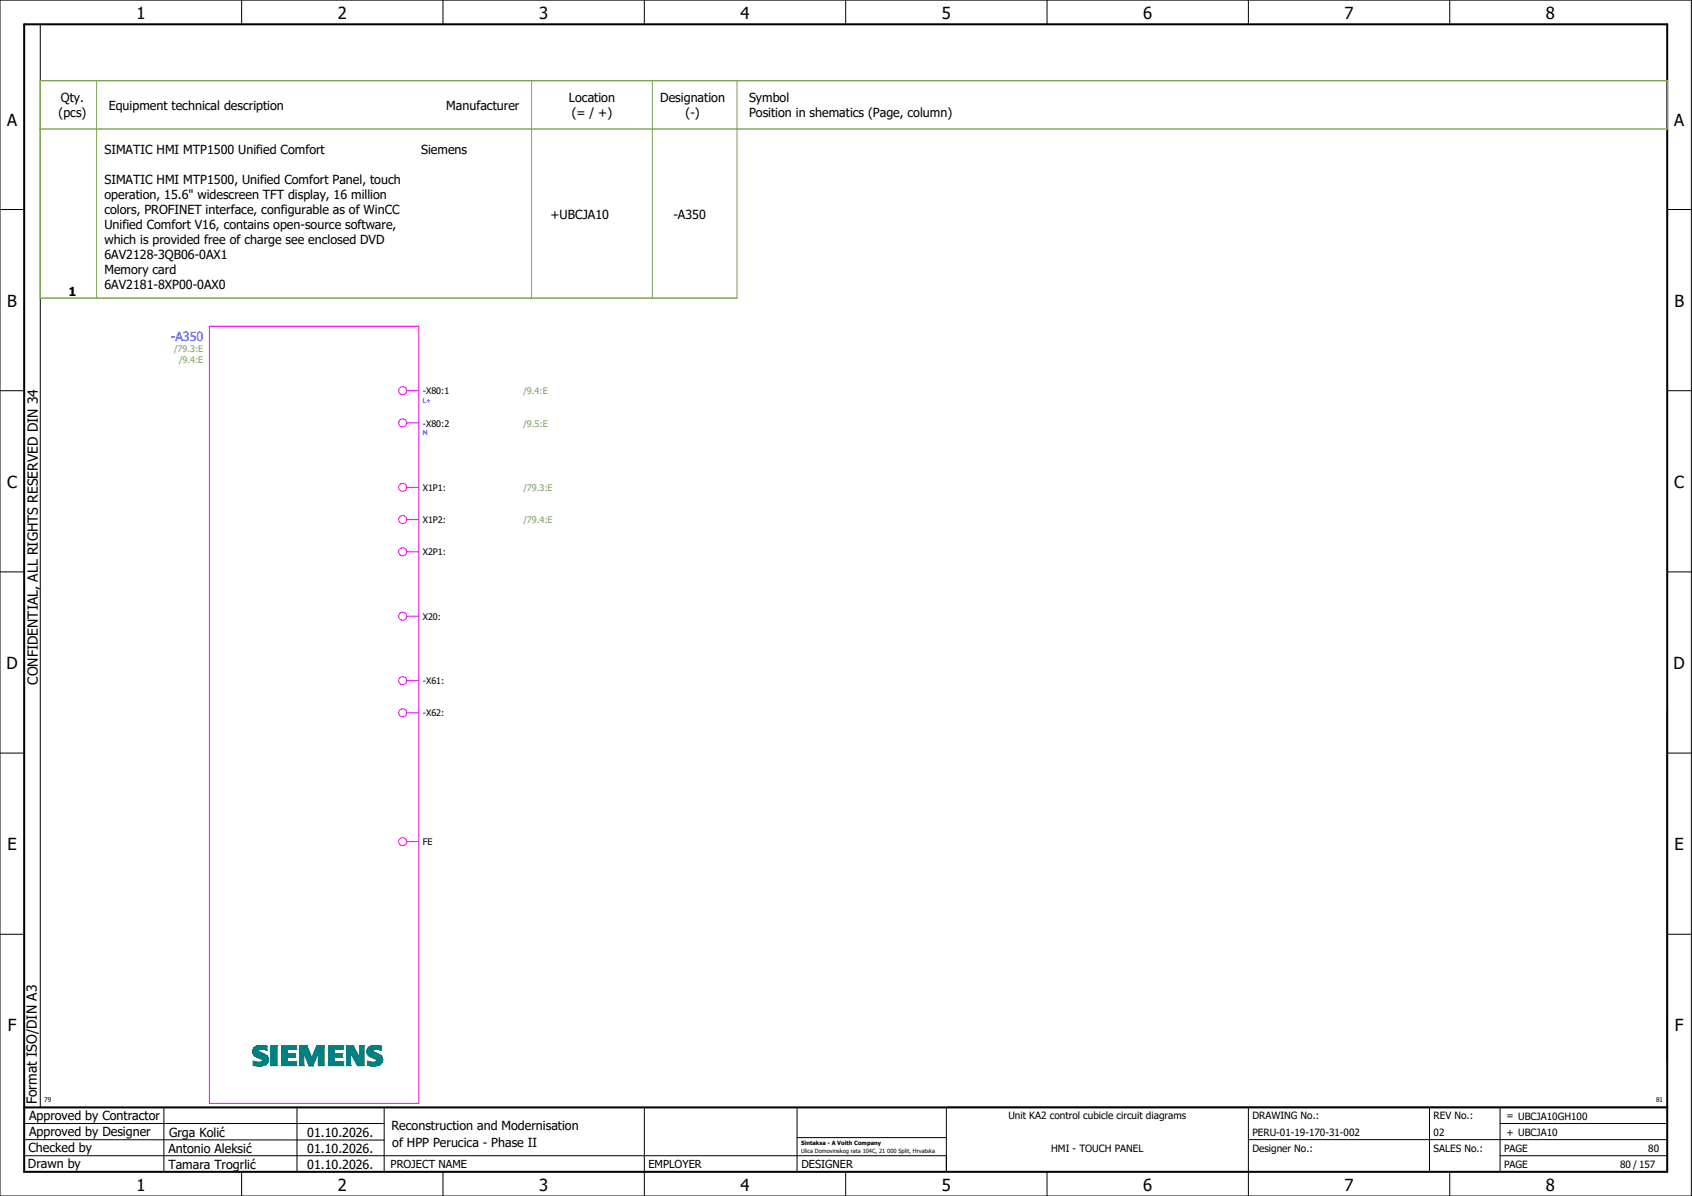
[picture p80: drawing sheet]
<svg xmlns="http://www.w3.org/2000/svg" width="420mm" height="297mm" viewBox="0 0 420 297" stroke-linecap="round" stroke-linejoin="round" font-family="sans-serif">
<defs><g id="words">
<g font-size="4.1">
<text x="33.9" y="4.7">1</text>
<text x="83.9" y="4.7">2</text>
<text x="133.9" y="4.7">3</text>
<text x="183.9" y="4.7">4</text>
<text x="233.9" y="4.7">5</text>
<text x="283.9" y="4.7">6</text>
<text x="333.9" y="4.7">7</text>
<text x="383.9" y="4.7">8</text>
<text x="1.8" y="31.2">A</text>
<text x="415.8" y="31.2">A</text>
<text x="1.8" y="76.2">B</text>
<text x="415.8" y="76.2">B</text>
<text x="1.8" y="121.2">C</text>
<text x="415.8" y="121.2">C</text>
<text x="1.6" y="166.2">D</text>
<text x="415.6" y="166.2">D</text>
<text x="1.8" y="211.2">E</text>
<text x="415.8" y="211.2">E</text>
<text x="1.9" y="256.2">F</text>
<text x="415.9" y="256.2">F</text>
<text x="33.9" y="295.7">1</text>
<text x="83.9" y="295.7">2</text>
<text x="133.9" y="295.7">3</text>
<text x="183.9" y="295.7">4</text>
<text x="233.9" y="295.7">5</text>
<text x="283.9" y="295.7">6</text>
<text x="333.9" y="295.7">7</text>
<text x="383.9" y="295.7">8</text>
</g>
<g font-size="3.4">
<text x="9.4" y="170" transform="rotate(-90 9.4 170)">CONFIDENTIAL, ALL RIGHTS RESERVED DIN 34</text>
<text x="9.2" y="274.3" transform="rotate(-90 9.2 274.3)">Format ISO/DIN A3</text>
</g>
<g font-size="3.1">
<text x="14.5" y="29.1">(pcs)</text>
<text x="15.1" y="25.4">Qty.</text>
<text x="27" y="27.3">Equipment technical description</text>
<text x="110.8" y="27.3">Manufacturer</text>
<text x="141.3" y="25.4">Location</text>
<text x="142" y="29.1">(= / +)</text>
<text x="164" y="25.4">Designation</text>
<text x="170.2" y="29.1">(-)</text>
<text x="186" y="25.4">Symbol</text>
<text x="186" y="29.1">Position in shematics (Page, column)</text>
<text x="25.9" y="38.1">SIMATIC HMI MTP1500 Unified Comfort</text>
<text x="104.6" y="38.1">Siemens</text>
<text x="25.9" y="45.6">SIMATIC HMI MTP1500, Unified Comfort Panel, touch</text>
<text x="25.9" y="49.4">operation, 15.6&quot; widescreen TFT display, 16 million</text>
<text x="25.9" y="53.1">colors, PROFINET interface, configurable as of WinCC</text>
<text x="25.9" y="56.9">Unified Comfort V16, contains open-source software,</text>
<text x="136.7" y="54.4">+UBCJA10</text>
<text x="167.2" y="54.4">-A350</text>
<text x="25.9" y="60.6">which is provided free of charge see enclosed DVD</text>
<text x="25.9" y="64.4">6AV2128-3QB06-0AX1</text>
<text x="25.9" y="68.1">Memory card</text>
<text x="25.9" y="71.9">6AV2181-8XP00-0AX0</text>
<text x="17" y="73.4">1</text>
<text x="7.2" y="278.1">Approved by Contractor</text>
<text x="97.2" y="280.5">Reconstruction and Modernisation</text>
<text x="7.1" y="286.1">Checked by</text>
<text x="7.2" y="282.1">Approved by Designer</text>
<text x="41.8" y="286.2">Antonio Aleksić</text>
<text x="42" y="282.3">Grga Kolić</text>
<text x="76.3" y="282.3">01.10.2026.</text>
<text x="76.3" y="286.3">01.10.2026.</text>
<text x="97.4" y="284.8">of HPP Perucica - Phase II</text>
<text x="6.9" y="290">Drawn by</text>
<text x="41.8" y="290.3">Tamara Trogrlić</text>
<text x="76.3" y="290.3">01.10.2026.</text>
</g>
<text font-size="3.1" fill="#00f" x="42.4" y="84.6">-A350</text>
<g font-size="2.7">
<text x="97" y="290.1">PROJECT NAME</text>
<text x="161" y="290.1">EMPLOYER</text>
<text x="199" y="290.1">DESIGNER</text>
</g>
<g font-size="2.5">
<text x="250.4" y="278">Unit KA2 control cubicle circuit diagrams</text>
<text x="311" y="278">DRAWING No.:</text>
<text x="356" y="278">REV No.:</text>
<text x="374.1" y="278">= UBCJA10GH100</text>
<text x="261" y="286">HMI - TOUCH PANEL</text>
<text x="311" y="286">Designer No.:</text>
<text x="311" y="282">PERU-01-19-170-31-002</text>
<text x="356" y="286">SALES No.:</text>
<text x="356" y="282">02</text>
<text x="373.5" y="286">PAGE</text>
<text x="374.1" y="282.1">+ UBCJA10</text>
<text x="409.3" y="286">80</text>
<text x="373.5" y="290">PAGE</text>
<text x="402.3" y="290">80 / 157</text>
</g>
<g font-size="2.2" fill="#7ca552">
<text x="43.3" y="87.5">/79.3:E</text>
<text x="44.5" y="90.2">/9.4:E</text>
<text x="130" y="97.9">/9.4:E</text>
<text x="130" y="105.9">/9.5:E</text>
<text x="130" y="121.9">/79.3:E</text>
<text x="130" y="129.9">/79.4:E</text>
</g>
<g font-size="2.2">
<text x="105" y="97.9">-X80:1</text>
<text x="105" y="105.9">-X80:2</text>
<text x="105" y="121.9">X1P1:</text>
<text x="105" y="129.9">X1P2:</text>
<text x="105" y="137.9">X2P1:</text>
<text x="105" y="153.9">X20:</text>
<text x="105" y="169.9">-X61:</text>
<text x="105" y="177.9">-X62:</text>
<text x="105" y="209.9">FE</text>
</g>
<g font-size="1.6" fill="#00f">
<text x="105" y="100">L+</text>
<text x="105" y="108">M</text>
</g>
<g font-size="1.6">
<text x="11" y="273.7">79</text>
<text x="411.2" y="273.7">81</text>
</g>
<g font-size="1.4">
<text x="198.9" y="284.4">Sintaksa - A Voith Company</text>
<text x="198.9" y="286.4">Ulica Domovinskog rata 104C, 21 000 Split, Hrvatska</text>
</g>
</g></defs>
<g fill="none" stroke="#000" stroke-width=".25">
<path d="M0 0h420v297h-420zM10 6v269M60 0v6M110 0v6M160 0v6M210 0v6M260 0v6M310 0v6M360 0v6M0 52h6M414 52h6M0 97h6"/>
<path d="M414 97h6M0 142h6M414 142h6M414 176.3v87.4M0 187h6M414 187h6M0 232h6M414 232h6M6 279h89.4M40.7 275v16M73.7 274.9v16M95.4 275.1v16"/>
<path d="M160 275v22M197.9 275.1v16M310 275v22M355 275v16M372.5 279h41.5M372.5 275v16M414 275h-179v16M6 283l89.4 .1M6 287h229M60 291v6M110 291v6M197.9 282.5h37.1"/>
<path d="M210 291v6M260 291v6M310 283h104M360 291v6M372.5 287h41.5"/>
</g>
<path d="M6 6h408v285h-408zM6 275h408" fill="none" stroke="#000" stroke-width=".5"/>
<path d="M24 20v54M132 20v54M162 20v54M183 20v54" fill="none" stroke="#7ca552" stroke-width=".25"/>
<path d="M10 32h404v-12h-404v54h173" fill="none" stroke="#7ca552" stroke-width=".35"/>
<g fill="none" stroke="#f0f" stroke-width=".25">
<path d="M52 81h52v193h-52zM101 97h3M101 105h3M101 121h3M101 129h3M101 137h3M101 153h3M101 169h3M101 177h3M101 209h3"/>
<circle cx="100" cy="97" r="1"/>
<circle cx="100" cy="105" r="1"/>
<circle cx="100" cy="129" r="1"/>
<circle cx="100" cy="137" r="1"/>
<circle cx="100" cy="121" r="1"/>
<circle cx="100" cy="153" r="1"/>
<circle cx="100" cy="169" r="1"/>
<circle cx="100" cy="177" r="1"/>
<circle cx="100" cy="209" r="1"/>
</g>
<g fill="none" stroke="#008080" stroke-width=".25">
<path d="M64.8 259.7h.1M64.8 259.7l1.4 .1M64.8 259.7l-1.4 .3M66.2 259.8h.1M66.2 259.8v1M67.3 259.7h.1M67.3 259.7h1.4M67.3 259.7v5M68.7 259.7h.1M68.7 259.7v5M69.9 259.7h.1M69.9 259.7h3.6"/>
<path d="M69.9 259.7v5M73.5 259.7h.1M73.5 259.7v.9M74.4 259.7h.1M74.4 259.7h1.8M74.4 259.7v5M76.2 259.7h.1M76.2 259.7l1.2 3.1M78.7 259.7h.1M78.7 259.7l-1.3 3.1M78.7 259.7h1.7M80.4 259.7h.1"/>
<path d="M80.4 259.7v5M81.6 259.7h.1M81.6 259.7h3.6M81.6 259.7v5M85.2 259.7h.1M85.2 259.7v.9M86.1 259.7h.1M86.1 259.7h1.6M86.1 259.7v5M87.7 259.7h.1M87.7 259.7l1.7 3.2M89.4 259.7h.1"/>
<path d="M89.4 259.7h.9M89.4 259.7v3.2M90.3 259.7h.1M90.3 259.7v5M93.2 259.7h.1M93.2 259.7l1.4 .1M93.2 259.7l-1.5 .3M94.6 259.8h.1M94.6 259.8v1M62.8 261.2h.1M62.8 261.2l.1 .5 .3 .5M62.8 260.9v.3"/>
<path d="M62.8 260.9h.1M62.8 260.8v.1M62.8 260.8h.1M62.9 260.7l-.1 .1M62.9 260.7h.1M62.9 260.6v.1M62.9 264.6h.1M62.9 263.6h.1M62.9 264.6l1.6 .1M62.9 263.6v1M62.9 263.6l1.5 .3M62.9 260.6h.1"/>
<path d="M62.9 260.5v.1M63 260.5h-.1M63.1 260.3l-.1 .2M63.1 260.3h.1M63.1 260.2v.1M63.2 260.2h-.1M63.2 260.2h.1M63.2 262.2h.1M63.2 260.1v.1M63.3 260.1h-.1M63.3 262.2h.1M63.3 260.1h.1"/>
<path d="M63.3 262.2l.1 .1M63.3 260v.1M63.4 260h.1M63.4 260h-.1M63.4 262.3h.1M63.5 262.3h.1M63.5 262.3v.1M63.5 262.4h.1M63.6 262.4h.1M63.6 262.4l.6 .3M64.1 261h.1M64.1 260.9h.1"/>
<path d="M64.1 260.8v.1M64.2 261.1h.1M64.2 260.8h-.1M64.2 262.7h.1M64.2 260.8h.1M64.2 260.7v.1M64.2 261.1v.1M64.2 261.2h.1M64.2 262.7l.5 .2M64.2 260.7h.1M64.3 260.6v.1M64.3 261.2h.1"/>
<path d="M64.3 261.2l.1 .1M64.3 260.6h.1M64.4 260.6h-.1M64.4 261.3h.1M64.4 263.9h.1M64.4 262.7v.1M64.4 260.6h.1M64.4 262.8h.1M64.5 264.7h.1M64.5 260.6h-.1M64.5 261.3h.1M64.5 263.9h-.1"/>
<path d="M64.5 261.3l.3 .2M64.5 263.8v.1M64.5 260.5v.1M64.6 260.5h-.1M64.6 260.5h.1M64.7 263.8h-.2M64.7 263.8h.1M64.7 260.5h-.1M64.7 262.9h.1M64.8 260.5h-.1M64.8 262.9l.2 .1M64.8 261.5l.3 .1"/>
<path d="M64.9 263.8h-.2M64.9 263.8h.1M64.9 260.5h.1M64.9 260.5h-.1M64.9 260.5l1.3 .3M65 263.8h-.1M65 263h.1M65 263v.1M65 263.1h.1M65 263.7v.1M65.1 261.6h.1M65.1 263.7h-.1"/>
<path d="M65.1 263.1h.1M65.1 263.1l.1 .1M65.1 263.7h.1M65.2 263.6h.1M65.2 261.6l.3 .2M65.2 263.2h.1M65.2 263.2v.1M65.2 263.5v.1M65.2 263.3v.1M65.2 263.5h.1M65.2 263.4h.1M65.2 263.4v.1"/>
<path d="M65.5 261.8h.1M65.5 261.8l.4 .2M65.9 262h.1M65.9 264.4h.1M65.9 264.4l-1.4 .3M66 262v.1M66 262.1h.1M66 264.3v.1M66.1 262.1h.1M66.1 264.3h-.1M66.1 264.3h.1M66.1 262.1v.1"/>
<path d="M66.1 262.2h.1M66.2 262.2h.1M66.2 260.8h.1M66.2 262.2l.1 .1M66.3 262.3h.1M66.3 262.3l.3 .9M66.6 263.6l-.5 .7M66.6 263.6h.1M66.6 263.4v.2M66.6 263.3v.1M66.6 263.2h.1M66.6 263.2v.1"/>
<path d="M67.3 264.7h.1M67.3 264.7h1.4M68.7 264.7h.1M69.9 264.7h.1M69.9 264.7h3.7M71.3 263.7h.1M71.3 262.6h.1M71.3 261.7h.1M71.3 260.6h.1M71.3 262.6h1.9M71.3 261.7h1.9M71.3 260.6h2.2"/>
<path d="M71.3 260.6v1.1M71.3 262.6v1.1M71.3 263.7h2.3M73.2 262.6h.1M73.2 261.7h.1M73.2 261.7v.9M73.5 260.6h.1M73.6 264.7h.1M73.6 263.7h.1M73.6 263.7v1M74.4 264.7h.1M74.4 264.7h1"/>
<path d="M75.4 264.7h.1M75.4 261.3h.1M75.4 261.3v3.4M75.4 261.3l1.4 3.4M76.8 264.7h.1M76.8 264.7h.8M77.4 262.8h.1M77.6 264.7h.1M79.1 261.3h.1M79.1 264.7h.1M79.1 261.3l-1.5 3.4M79.1 261.3v3.4"/>
<path d="M79.1 264.7h1.3M80.4 264.7h.1M81.6 264.7h.1M81.6 264.7h3.6M83 263.7h.1M83 262.6h.1M83 261.7h.1M83 260.6h.1M83 260.6v1.1M83 262.6v1.1M83 262.6h1.9M83 261.7h1.9"/>
<path d="M83 260.6h2.2M83 263.7h2.2M84.9 262.6h.1M84.9 261.7h.1M84.9 261.7v.9M85.2 260.6h.1M85.2 264.7h.1M85.2 263.7h.1M85.2 263.7v1M86.1 264.7h.1M86.1 264.7h1M87.1 264.7h.1"/>
<path d="M87.1 261.4h.1M87.1 261.4v3.3M87.1 261.4l1.7 3.3M88.8 264.7h.1M88.8 264.7h1.5M89.4 262.9h.1M90.3 264.7h.1M91.1 261.2h.1M91.1 261.2l.2 .5 .3 .5M91.1 261.1v.1M91.2 261.1h-.1M91.2 260.8v.3"/>
<path d="M91.2 260.8h.1M91.2 260.6v.2M91.2 263.6h.1M91.2 264.6h.1M91.2 263.6l1.5 .3M91.2 263.6v1M91.2 264.6l1.6 .1M91.3 260.6h-.1M91.3 260.5v.1M91.3 260.5h.1M91.4 260.4l-.1 .1M91.4 260.3v.1"/>
<path d="M91.4 260.3h.1M91.5 260.3h-.1M91.5 260.2v.1M91.5 260.2h.1M91.6 260.2h-.1M91.6 262.2h.1M91.6 260.1v.1M91.6 260.1h.1M91.7 260.1h-.1M91.7 262.2h.1M91.7 260v.1M91.7 262.3h.1"/>
<path d="M91.7 260h.1M91.8 262.3h.1M91.9 262.3v.1M91.9 262.4h.1M92 262.4h.1M92 262.4l.1 .1M92.1 262.5h.1M92.2 262.5l.1 .1M92.3 262.5l.2 .1M92.4 262.6l.1 .1M92.5 262.6v.1M92.5 261h.1"/>
<path d="M92.5 260.9h.1M92.5 260.8v.1M92.5 261.1h.1M92.5 260.8h.1M92.5 262.7h.1M92.6 260.7l-.1 .1M92.6 261.2h.1M92.6 262.7h.1M92.6 260.7h.1M92.6 262.7l.3 .1M92.7 261.2h.1M92.7 260.6l-.1 .1"/>
<path d="M92.7 260.6h.1M92.7 261.3h.1M92.7 263.9h.1M92.7 262.7l.1 .1M92.8 261.3h.1M92.8 260.6h-.1M92.8 263.9h-.1M92.8 260.6h.1M92.8 262.8h.1M92.8 264.7h.1M92.8 261.3l.2 .1M92.8 263.9h.1"/>
<path d="M92.9 260.6h-.1M92.9 262.8l.3 .2M92.9 260.5v.1M92.9 260.5h.1M93 260.5h-.1M93 261.4h.1M93 263.8l-.2 .1M93 261.4l.3 .1M93 263.8h.1M93.1 263.8h-.1M93.1 263.8h.1M93.2 261.5h.1"/>
<path d="M93.2 260.5h-.2M93.2 263.8h-.1M93.2 263h.1M93.3 263.8h-.1M93.3 260.5h.1M93.3 260.5l1.3 .3M93.3 263h.1M93.3 261.5l.1 .1M93.3 263.8h.1M93.3 261.6h.1M93.3 263l.1 .1M93.4 263.7l-.1 .1"/>
<path d="M93.4 261.6h.1M93.4 263.1h.1M93.4 263.7h.1M93.5 263.1h.1M93.5 261.6h.1M93.5 263.7h-.1M93.5 263.1v.1M93.5 263.6v.1M93.5 263.2h.1M93.5 261.6l.3 .2M93.5 261.6l.1 .1M93.5 263.6h.1"/>
<path d="M93.6 263.2v.2M93.6 263.6h-.1M93.6 263.5h.1M93.6 263.4v.1M93.6 263.4h.1M93.8 261.8h.1M93.8 261.8h.2M94 261.8v.1M94 261.9h.1M94.1 261.9h.1M94.1 261.9l.1 .1M94.2 262h.1"/>
<path d="M94.3 262h.1M94.3 264.4h.1M94.3 264.4l-1.5 .3M94.3 262l.1 .1M94.4 262.1h.1M94.5 264.3l-.2 .1M94.5 262.1v.1M94.5 262.2h.1M94.5 264.3h.1M94.5 264.2v.1M94.6 262.2v.1M94.6 264.2h-.1"/>
<path d="M94.6 260.8h.1M94.6 264.2h.1M94.6 262.3h.1M94.6 262.3l.4 .9M94.6 264.1v.1M94.7 264.1h-.1M94.7 264.1h.1M94.9 263.7l-.2 .4M94.9 263.7h.1M94.9 263.6v.1M94.9 263.6h.1M95 263.4l-.1 .2"/>
<path d="M95 263.3v.1M95 263.2h.1M95 263.2v.1"/>
</g>
<g fill="#008080" stroke="#008080" stroke-width=".25">
<path d="M91.5 260.2l1.2-.5 1.9 .1v1l-1.5-.3-.4 .1-.2 .3 .1 .3 1.7 .8 .5 .5 .1 1.1-.6 .8-1.2 .3-1.9-.1v-1l1.7 .2 .5-.1 .2-.3-.2-.3-1.5-.8-.5-.4-.2-.9z"/>
<path d="M81.6 259.7h3.6v.9h-2.2v1.1h1.9v.9h-1.9v1.1h2.2v1h-3.6z"/>
<path d="M69.9 259.7h3.6v.9h-2.2v1.1h1.9v.9h-1.9v1.1h2.3v1h-3.7z"/>
<path d="M74.4 259.7h1.8l1.2 3.1 1.3-3.1h1.7v5h-1.3v-3.4l-1.5 3.4h-.8l-1.4-3.4v3.4h-1z"/>
<path d="M86.1 259.7h1.6l1.7 3.2v-3.2h.9v5h-1.5l-1.7-3.3v3.3h-1z"/>
<path d="M67.3 259.7h1.4v5h-1.4z"/>
<path d="M63.2 260.2l1.2-.5 1.8 .1v1l-1.4-.3-.5 .1-.2 .3 .2 .3 1.6 .8 .5 .5 .2 1.1-.6 .8-1.2 .3-1.9-.1v-1l1.7 .2 .5-.1 .1-.3-.2-.3-1.5-.8-.5-.5-.2-.9z"/>
</g>
<use href="#words"/>
</svg>
